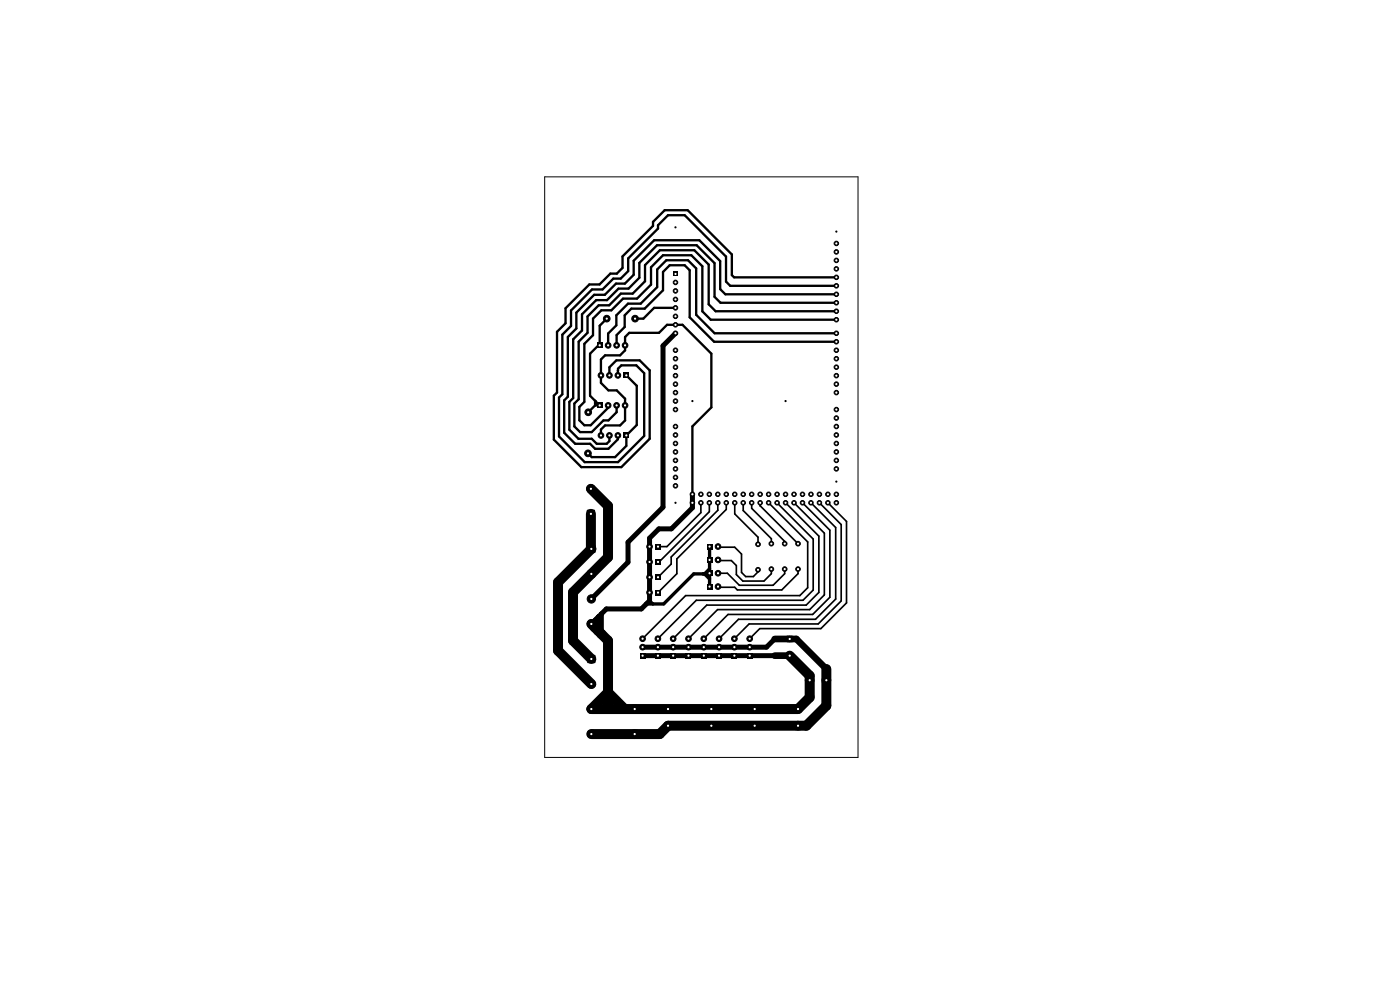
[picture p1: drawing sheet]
<svg xmlns="http://www.w3.org/2000/svg" width="420mm" height="297mm" viewBox="0 0 420 297" stroke-linecap="round" stroke-linejoin="round" font-family="sans-serif">
<g fill="#000">
<path d="M202 81.4h1.3v1.4h-1.3zM179 102.6h1.7v1.8h-1.7zM187.1 111.7h1.6v1.7h-1.6zM179 120.7h1.7v1.6h-1.7zM187.1 129.6h1.6v1.7h-1.6zM176.1 152.8h2.3v2.4h-2.3zM176.2 163.3h2.4v2.4h-2.4zM196.5 163h1.7v1.7h-1.7zM196.5 172.1h1.7v1.8h-1.7zM196.5 167.6h1.7v1.7h-1.7zM196.5 176.7h1.7v1.7h-1.7zM212 175h1.7v1.6h-1.7z"/>
<path d="M212 170.9h1.7v1.8h-1.7zM212 163h1.7v1.7h-1.7zM212 167h1.7v1.6h-1.7zM176.2 196.3h2.4v2.4h-2.4zM191.9 195.6h1.7v1.8h-1.7zM196.5 195.6h1.7v1.8h-1.7zM201.1 195.6h1.7v1.8h-1.7zM205.7 195.6h1.7v1.8h-1.7zM210.3 195.6h1.7v1.8h-1.7zM214.9 195.6h1.7v1.8h-1.7zM219.5 195.6h1.7v1.8h-1.7zM224.1 195.6h1.6v1.8h-1.6z"/>
<path d="M236 190.6h1.8v1.8h-1.8zM199.5 216.6h1.8v1.8h-1.8zM212.5 216.6h1.8v1.8h-1.8zM225.5 216.6h1.8v1.8h-1.8zM238.5 216.6h1.8v1.8h-1.8zM247 202.9h1.8v1.9h-1.8z"/>
</g>
<g fill="#000" stroke="#000" stroke-width=".3">
<circle cx="202.6" cy="68.1" r=".17"/>
<circle cx="250.9" cy="69.4" r=".17"/>
<circle cx="250.9" cy="73" r=".68"/>
<circle cx="250.9" cy="78" r=".68"/>
<circle cx="250.9" cy="75.5" r=".68"/>
<circle cx="182" cy="95.5" r="1"/>
<circle cx="190.5" cy="95.5" r="1"/>
<circle cx="202.6" cy="94.8" r=".68"/>
<circle cx="202.6" cy="99.9" r=".68"/>
<circle cx="202.6" cy="84.6" r=".68"/>
<circle cx="202.6" cy="87.2" r=".68"/>
<circle cx="202.6" cy="89.7" r=".68"/>
<circle cx="202.6" cy="92.3" r=".68"/>
<circle cx="202.6" cy="97.3" r=".68"/>
<circle cx="250.9" cy="93.3" r=".68"/>
<circle cx="250.9" cy="83.1" r=".68"/>
<circle cx="250.9" cy="80.6" r=".68"/>
<circle cx="250.9" cy="88.2" r=".68"/>
<circle cx="250.9" cy="85.7" r=".68"/>
<circle cx="250.9" cy="99.9" r=".68"/>
<circle cx="250.9" cy="95.8" r=".68"/>
<circle cx="250.9" cy="90.7" r=".68"/>
<circle cx="180.3" cy="112.5" r=".85"/>
<circle cx="182.4" cy="103.5" r=".85"/>
<circle cx="182.8" cy="112.5" r=".85"/>
<circle cx="185" cy="103.5" r=".85"/>
<circle cx="185.4" cy="112.5" r=".85"/>
<circle cx="187.5" cy="103.5" r=".85"/>
<circle cx="202.6" cy="115.1" r=".68"/>
<circle cx="202.6" cy="105" r=".68"/>
<circle cx="202.6" cy="110" r=".68"/>
<circle cx="202.6" cy="112.6" r=".68"/>
<circle cx="202.6" cy="107.5" r=".68"/>
<circle cx="202.6" cy="117.7" r=".68"/>
<circle cx="250.9" cy="102.4" r=".68"/>
<circle cx="250.9" cy="117.7" r=".68"/>
<circle cx="250.9" cy="105" r=".68"/>
<circle cx="250.9" cy="115.1" r=".68"/>
<circle cx="250.9" cy="110" r=".68"/>
<circle cx="250.9" cy="107.5" r=".68"/>
<circle cx="250.9" cy="112.6" r=".68"/>
<circle cx="176.4" cy="135.9" r="1"/>
<circle cx="176.5" cy="123.6" r="1"/>
<circle cx="180.3" cy="130.5" r=".85"/>
<circle cx="182.4" cy="121.5" r=".85"/>
<circle cx="182.8" cy="130.5" r=".85"/>
<circle cx="185" cy="121.5" r=".85"/>
<circle cx="185.4" cy="130.5" r=".85"/>
<circle cx="187.5" cy="121.5" r=".85"/>
<circle cx="202.6" cy="130.4" r=".68"/>
<circle cx="202.6" cy="132.9" r=".68"/>
<circle cx="202.6" cy="135.4" r=".68"/>
<circle cx="202.6" cy="138" r=".68"/>
<circle cx="202.6" cy="122.7" r=".68"/>
<circle cx="202.6" cy="127.8" r=".68"/>
<circle cx="202.6" cy="120.2" r=".68"/>
<circle cx="207.7" cy="120.2" r=".17"/>
<circle cx="235.7" cy="120.2" r=".17"/>
<circle cx="250.9" cy="138" r=".68"/>
<circle cx="250.9" cy="130.4" r=".68"/>
<circle cx="250.9" cy="135.4" r=".68"/>
<circle cx="250.9" cy="132.9" r=".68"/>
<circle cx="250.9" cy="127.8" r=".68"/>
<circle cx="250.9" cy="125.3" r=".68"/>
<circle cx="250.9" cy="122.7" r=".68"/>
<circle cx="177.3" cy="146.5" r="1.25"/>
<circle cx="202.6" cy="150.7" r=".17"/>
<circle cx="202.6" cy="140.5" r=".68"/>
<circle cx="202.6" cy="145.6" r=".68"/>
<circle cx="202.6" cy="143.1" r=".68"/>
<circle cx="207.7" cy="150.7" r=".68"/>
<circle cx="207.7" cy="148.1" r=".68"/>
<circle cx="210.3" cy="150.7" r=".68"/>
<circle cx="210.3" cy="148.1" r=".68"/>
<circle cx="212.8" cy="148.1" r=".68"/>
<circle cx="212.8" cy="150.7" r=".68"/>
<circle cx="215.3" cy="148.1" r=".68"/>
<circle cx="215.3" cy="150.7" r=".68"/>
<circle cx="217.9" cy="148.1" r=".68"/>
<circle cx="217.9" cy="150.7" r=".68"/>
<circle cx="220.4" cy="150.7" r=".68"/>
<circle cx="220.4" cy="148.1" r=".68"/>
<circle cx="223" cy="148.1" r=".68"/>
<circle cx="223" cy="150.7" r=".68"/>
<circle cx="225.5" cy="148.1" r=".68"/>
<circle cx="225.5" cy="150.7" r=".68"/>
<circle cx="228" cy="148.1" r=".68"/>
<circle cx="228" cy="150.7" r=".68"/>
<circle cx="230.6" cy="150.7" r=".68"/>
<circle cx="230.6" cy="148.1" r=".68"/>
<circle cx="233.1" cy="148.1" r=".68"/>
<circle cx="233.1" cy="150.7" r=".68"/>
<circle cx="235.7" cy="150.7" r=".68"/>
<circle cx="235.7" cy="148.1" r=".68"/>
<circle cx="238.2" cy="148.1" r=".68"/>
<circle cx="238.2" cy="150.7" r=".68"/>
<circle cx="240.7" cy="148.1" r=".68"/>
<circle cx="240.7" cy="150.7" r=".68"/>
<circle cx="243.3" cy="150.7" r=".68"/>
<circle cx="243.3" cy="148.1" r=".68"/>
<circle cx="245.8" cy="150.7" r=".68"/>
<circle cx="245.8" cy="148.1" r=".68"/>
<circle cx="248.4" cy="148.1" r=".68"/>
<circle cx="248.4" cy="150.7" r=".68"/>
<circle cx="250.9" cy="144.3" r=".17"/>
<circle cx="250.9" cy="150.7" r=".68"/>
<circle cx="250.9" cy="148.1" r=".68"/>
<circle cx="250.9" cy="140.5" r=".68"/>
<circle cx="177.4" cy="179.5" r="1.25"/>
<circle cx="177.4" cy="172" r="1.25"/>
<circle cx="194.9" cy="173" r=".85"/>
<circle cx="194.9" cy="177.6" r=".85"/>
<circle cx="194.9" cy="168.4" r=".85"/>
<circle cx="194.9" cy="163.8" r=".85"/>
<circle cx="215.4" cy="175.8" r=".85"/>
<circle cx="215.4" cy="171.8" r=".85"/>
<circle cx="215.4" cy="163.8" r=".85"/>
<circle cx="215.4" cy="167.8" r=".85"/>
<circle cx="227.4" cy="163.1" r=".7"/>
<circle cx="227.4" cy="170.7" r=".7"/>
<circle cx="231.4" cy="162.9" r=".7"/>
<circle cx="231.4" cy="170.6" r=".7"/>
<circle cx="235.4" cy="162.9" r=".7"/>
<circle cx="235.4" cy="170.6" r=".7"/>
<circle cx="239.4" cy="162.9" r=".7"/>
<circle cx="239.4" cy="170.6" r=".7"/>
<circle cx="177.4" cy="187" r="1.25"/>
<circle cx="192.8" cy="191.4" r=".85"/>
<circle cx="192.8" cy="194" r=".85"/>
<circle cx="197.4" cy="191.4" r=".85"/>
<circle cx="197.4" cy="194" r=".85"/>
<circle cx="201.9" cy="194" r=".85"/>
<circle cx="201.9" cy="191.4" r=".85"/>
<circle cx="206.5" cy="191.4" r=".85"/>
<circle cx="206.5" cy="194" r=".85"/>
<circle cx="211.1" cy="194" r=".85"/>
<circle cx="211.1" cy="191.4" r=".85"/>
<circle cx="215.7" cy="191.4" r=".85"/>
<circle cx="215.7" cy="194" r=".85"/>
<circle cx="220.3" cy="194" r=".85"/>
<circle cx="220.3" cy="191.4" r=".85"/>
<circle cx="224.9" cy="194" r=".85"/>
<circle cx="224.9" cy="191.4" r=".85"/>
<circle cx="236.9" cy="196.5" r="1"/>
<circle cx="177.4" cy="212.5" r="1.25"/>
<circle cx="177.4" cy="205" r="1.25"/>
<circle cx="177.4" cy="220" r="1.25"/>
<circle cx="190.4" cy="212.5" r=".8"/>
<circle cx="190.4" cy="220" r=".8"/>
<circle cx="200.4" cy="212.5" r="1"/>
<circle cx="213.4" cy="212.5" r="1"/>
<circle cx="226.4" cy="212.5" r="1"/>
<circle cx="239.4" cy="212.5" r="1"/>
<circle cx="242.9" cy="203.9" r="1"/>
</g>
<g fill="none" stroke="#000" stroke-width=".7">
<path d="M182 95.5l-2.1 2.1v5.9h-.4l-2.5 2.5v12.6l2.9 2.9h-1.4M202.6 92.3h-6.4l-3.2 3.2h-2.5M250.9 83.1h-30.7l-.7-.6v-6.2l-13.2-13.3h-6.9l-3.5 3.5v1.2l-9.1 9.2v3.4l-1.8 1.7h-1.9l-3.3 3.3h-3l-7.2 7.1v4.5l-2.5 2.6v18.2l-1 .9v13.1l8.3 8.3h12l8.5-8.5v-20.5l-3-3h-7l-2.1 2.1v2.4M250.9 90.7h-34.8l-1.7-1.7v-10.2l-5.4-5.3h-11.9l-5.3 5.3v4.5l-3.3 3.2h-3l-3.4 3.4h-3.3l-4.2 4.3v4.9l-2.6 2.6v17.6l-1.2 1.1v8.4l2.7 2.7h4l1.5 1.5h3l.8-.8v-1.7M250.9 85.7h-31.8l-1.3-1.3v-7.5l-12.4-12.4h-5l-3 3v1l-9 8.9v3.8l-2.2 2.3h-2.2l-3.3 3.3h-3.1l-6.3 6.3v4.6l-2.6 2.6v17.9l-1 .9v11.7l7.7 7.7h10l7.9-7.8v-18.9l-2.4-2.3h-4.5l-1 1v2M250.9 88.2h-33.3l-1.6-1.6v-8.3l-6.2-6.3h-13.5l-6.2 6.2v4.1l-2.7 2.7h-2.6l-3.4 3.3h-3.2l-5.3 5.4v4.8l-2.6 2.5v17.9l-1.1 1.1v9.7l3.3 3.3h4.5l1.5 1.5h4l2.9-2.8v-1.2M250.9 93.3h-36.2l-2.1-2.1v-11.9l-4.3-4.3h-10.4l-4.4 4.5v4.8l-3.7 3.7h-3.5l-3.5 3.5h-3.2l-3.3 3.4v4.9l-2.7 2.6v17.2l-1.3 1.3v6.9l1.7 1.7h3.5l3.5-3.5h1.5l2.5-2.5v-2M250.9 95.8h-37.7l-2.5-2.5v-13.5l-3.3-3.3h-8.5l-3.6 3.6v5.2l-4.2 4.2h-4.2l-3.5 3.5h-3l-2.5 2.5v4.9l-2.6 2.7v17.3l-1.5 1.6v4l1.5 1.4h1.9l5.2-5.2v-.7M250.9 99.9h-36.5l-5.6-5.5v-14l-2.4-2.4h-6.5l-2.8 2.7v5.4l-4.9 4.9h-3.8l-3.5 3.5v3l-2.5 2.5v3.5M185.4 111h.1M187.9 112.5l3.1 3.1v11.8l-3.1 3.1v3.1l-3.4 3.4h-7l-1.1-1.1M250.9 102.4h-36.7l-7.3-7.3v-14.1l-1.5-1.5h-4.5l-2 2v5.5l-5.5 5.5h-4l-2 2v3.5l-2.4 2.4v3.1"/>
<path d="M178.5 121.5l-2 2.1M178.5 120.1v1.4M178.5 121h.9M178.7 120.3l-.2 .2M180.3 130.5v-1.8l1.2-1.2h4.5l1.5-1.5v-6.5l-2.5-2.5h-2.5l-2.2-2.2v-7.1l1.2-1.2h4.5l1.5-1.5v-4l1.3-1.2h8.9l2.4-2.5h4.6l8.7 8.7v16.1l-5.7 5.7v20.3"/>
</g>
<path d="M232.4 191.5h6.5l9 9M232.4 196.5h4.5" fill="none" stroke="#000" stroke-width="2"/>
<path d="M177.3 146.5l5.1 5.1v15.4l-10.5 10.5v14.5l5.5 5.5M177.3 154l.1 10.5-10 10v20.5l10 10M177.4 187l5 5v20.5M236.9 196.5l6 6v6.5l-3.5 3.5h-62l5-5 5 5M247.9 200.5v11l-6 6h-41.5l-2.5 2.5h-20.5" fill="none" stroke="#000" stroke-width="3"/>
<path d="M197.4 177.5v.1M197.4 168.4h.1M212.9 171.8l-.2 .2h-4.6l-9 9h-5.2M212.9 163.8v12.2M212.9 170.5l-1.5 1.5 1.5 1.5M194.9 180l.9 1" fill="none" stroke="#000" stroke-width="1"/>
<path d="M202.6 99.9l-3.7 3.7v48.4l-10.5 10.5v6l-11 11M207.7 148.1v4.1l-6.3 6.3h-3.8l-2.7 2.8v18.7l-2.5 2.5h-10.5l-4.5 4.5M178.7 185.8v2l-.3 .2M179.4 185v4M180.4 184v6M192.8 196.5h39.6M232.4 191.5l-2.5 2.5h-37.1" fill="none" stroke="#000" stroke-width="1.5"/>
<g fill="none" stroke="#000" stroke-width=".5">
<path d="M210.3 150.7v2.9l-10.2 10.2h-2.7M212.8 150.7v2.7l-15.1 15h-.2M215.3 150.7v2.2l-13.9 14v2.1l-4 4M217.9 150.7v2l-14.9 14.8v4.4l-5.6 5.7M220.4 150.7v3.3l7 7v2.1M223 150.7v2.3l8.4 8.5v1.4M225.5 150.7v1.7l9.9 9.9v.6h-.3M228 150.7v.9M228 151.6h.1M228 151.6l11.4 11.3M230.6 150.7l11.7 11.7v13.8l-2.3 2.3h-34.3l-12.9 12.9M233.1 150.7l10.8 10.9v15.3l-3 3h-32l-11.5 11.5"/>
<path d="M235.7 150.7l10 10v16.8l-3.8 3.8h-29.9l-10.1 10.1M238.2 150.7l9.1 9.1v18.5l-4.4 4.4h-27.6l-8.8 8.7M240.7 150.7l8.2 8.2v20.1l-5.1 5.2h-25.4l-7.3 7.2M243.3 150.7l7.4 7.4v21.5l-6.1 6h-23.1l-5.8 5.8M245.8 150.7l6.5 6.5v22.9l-6.9 6.9h-20.7l-4.4 4.4M248.4 150.7l5.5 5.6v24.4l-7.7 7.7h-18.3l-3 3M215.4 167.8l.2 .2h3.8l1.5 1.5v2.7l1.9 2h6.4l2.2-2.3v-1.3M215.4 163.8l.2 .2h4.8l2.1 2.1v5.5l1.2 1.2h2.3l1.4-1.4v-.6M235.4 170.6v1.3l-3.5 3.5h-10.1l-3.6-3.6h-2.8M239.4 170.6v1.3l-4.9 4.9h-13.3l-.8-.8h-4.8l-.2-.2"/>
</g>
<path d="M163.4 53h94v174h-94z" fill="none" stroke="#000" stroke-width=".3"/>
<g fill="#fff" stroke="#fff" stroke-width=".3">
<circle cx="176.5" cy="123.6" r=".18"/>
<circle cx="182" cy="95.5" r=".17"/>
<circle cx="190.5" cy="95.5" r=".17"/>
<circle cx="176.4" cy="135.9" r=".17"/>
<circle cx="220.3" cy="196.5" r=".17"/>
<circle cx="220.3" cy="194" r=".17"/>
<circle cx="220.3" cy="191.4" r=".17"/>
<circle cx="179.9" cy="121.5" r=".18"/>
<circle cx="182.4" cy="121.5" r=".18"/>
<circle cx="185" cy="121.5" r=".18"/>
<circle cx="187.5" cy="121.5" r=".18"/>
<circle cx="231.4" cy="170.6" r=".17"/>
<circle cx="231.4" cy="162.9" r=".17"/>
<circle cx="177.4" cy="164.5" r=".17"/>
<circle cx="177.4" cy="172" r=".18"/>
<circle cx="177.4" cy="179.5" r=".17"/>
<circle cx="177.4" cy="187" r=".18"/>
<circle cx="177.3" cy="154" r=".17"/>
<circle cx="177.3" cy="146.5" r=".17"/>
<circle cx="239.4" cy="170.6" r=".17"/>
<circle cx="239.4" cy="162.9" r=".17"/>
<circle cx="212.9" cy="175.8" r=".17"/>
<circle cx="215.4" cy="175.8" r=".17"/>
<circle cx="211.1" cy="196.5" r=".18"/>
<circle cx="211.1" cy="194" r=".18"/>
<circle cx="211.1" cy="191.4" r=".18"/>
<circle cx="197.4" cy="163.8" r=".18"/>
<circle cx="194.9" cy="163.8" r=".18"/>
<circle cx="250.9" cy="117.7" r=".17"/>
<circle cx="250.9" cy="115.1" r=".17"/>
<circle cx="250.9" cy="112.6" r=".17"/>
<circle cx="250.9" cy="110" r=".17"/>
<circle cx="202.6" cy="89.7" r=".17"/>
<circle cx="250.9" cy="107.5" r=".17"/>
<circle cx="250.9" cy="105" r=".17"/>
<circle cx="202.6" cy="92.3" r=".17"/>
<circle cx="250.9" cy="148.1" r=".17"/>
<circle cx="250.9" cy="150.7" r=".17"/>
<circle cx="250.9" cy="102.4" r=".17"/>
<circle cx="250.9" cy="99.9" r=".17"/>
<circle cx="250.9" cy="95.8" r=".17"/>
<circle cx="250.9" cy="93.3" r=".17"/>
<circle cx="250.9" cy="90.7" r=".17"/>
<circle cx="250.9" cy="88.2" r=".17"/>
<circle cx="250.9" cy="85.7" r=".17"/>
<circle cx="250.9" cy="83.1" r=".17"/>
<circle cx="250.9" cy="122.7" r=".17"/>
<circle cx="250.9" cy="125.3" r=".17"/>
<circle cx="250.9" cy="127.8" r=".17"/>
<circle cx="250.9" cy="130.4" r=".17"/>
<circle cx="250.9" cy="132.9" r=".17"/>
<circle cx="250.9" cy="135.4" r=".17"/>
<circle cx="250.9" cy="138" r=".17"/>
<circle cx="250.9" cy="140.5" r=".17"/>
<circle cx="248.4" cy="148.1" r=".17"/>
<circle cx="248.4" cy="150.7" r=".17"/>
<circle cx="245.8" cy="148.1" r=".17"/>
<circle cx="245.8" cy="150.7" r=".17"/>
<circle cx="243.3" cy="148.1" r=".17"/>
<circle cx="243.3" cy="150.7" r=".17"/>
<circle cx="240.7" cy="148.1" r=".17"/>
<circle cx="240.7" cy="150.7" r=".17"/>
<circle cx="238.2" cy="148.1" r=".17"/>
<circle cx="238.2" cy="150.7" r=".17"/>
<circle cx="235.7" cy="148.1" r=".17"/>
<circle cx="235.7" cy="150.7" r=".17"/>
<circle cx="233.1" cy="148.1" r=".17"/>
<circle cx="233.1" cy="150.7" r=".17"/>
<circle cx="230.6" cy="148.1" r=".17"/>
<circle cx="230.6" cy="150.7" r=".17"/>
<circle cx="228" cy="148.1" r=".17"/>
<circle cx="228" cy="150.7" r=".17"/>
<circle cx="225.5" cy="148.1" r=".17"/>
<circle cx="225.5" cy="150.7" r=".17"/>
<circle cx="223" cy="148.1" r=".17"/>
<circle cx="223" cy="150.7" r=".17"/>
<circle cx="220.4" cy="148.1" r=".17"/>
<circle cx="220.4" cy="150.7" r=".17"/>
<circle cx="217.9" cy="148.1" r=".17"/>
<circle cx="217.9" cy="150.7" r=".17"/>
<circle cx="215.3" cy="148.1" r=".17"/>
<circle cx="215.3" cy="150.7" r=".17"/>
<circle cx="212.8" cy="148.1" r=".17"/>
<circle cx="212.8" cy="150.7" r=".17"/>
<circle cx="210.3" cy="148.1" r=".17"/>
<circle cx="210.3" cy="150.7" r=".17"/>
<circle cx="202.6" cy="105" r=".17"/>
<circle cx="202.6" cy="107.5" r=".17"/>
<circle cx="202.6" cy="110" r=".17"/>
<circle cx="202.6" cy="112.6" r=".17"/>
<circle cx="202.6" cy="115.1" r=".17"/>
<circle cx="202.6" cy="117.7" r=".17"/>
<circle cx="202.6" cy="120.2" r=".17"/>
<circle cx="202.6" cy="122.7" r=".17"/>
<circle cx="202.6" cy="127.8" r=".17"/>
<circle cx="202.6" cy="130.4" r=".17"/>
<circle cx="202.6" cy="132.9" r=".17"/>
<circle cx="202.6" cy="135.4" r=".17"/>
<circle cx="202.6" cy="138" r=".17"/>
<circle cx="202.6" cy="140.5" r=".17"/>
<circle cx="202.6" cy="143.1" r=".17"/>
<circle cx="202.6" cy="145.6" r=".17"/>
<circle cx="250.9" cy="78" r=".17"/>
<circle cx="202.6" cy="94.8" r=".17"/>
<circle cx="202.6" cy="97.3" r=".17"/>
<circle cx="250.9" cy="80.6" r=".17"/>
<circle cx="207.7" cy="148.1" r=".17"/>
<circle cx="207.7" cy="150.7" r=".17"/>
<circle cx="202.6" cy="84.6" r=".17"/>
<circle cx="202.6" cy="82.1" r=".17"/>
<circle cx="202.6" cy="87.2" r=".17"/>
<circle cx="250.9" cy="73" r=".17"/>
<circle cx="250.9" cy="75.5" r=".17"/>
<circle cx="202.6" cy="99.9" r=".17"/>
<circle cx="197.4" cy="173" r=".18"/>
<circle cx="194.9" cy="173" r=".18"/>
<circle cx="236.9" cy="191.5" r=".17"/>
<circle cx="236.9" cy="196.5" r=".17"/>
<circle cx="192.8" cy="196.5" r=".17"/>
<circle cx="192.8" cy="194" r=".17"/>
<circle cx="192.8" cy="191.4" r=".17"/>
<circle cx="226.4" cy="217.5" r=".17"/>
<circle cx="226.4" cy="212.5" r=".17"/>
<circle cx="190.4" cy="220" r=".17"/>
<circle cx="190.4" cy="212.5" r=".17"/>
<circle cx="247.9" cy="203.9" r=".17"/>
<circle cx="242.9" cy="203.9" r=".17"/>
<circle cx="177.4" cy="197.5" r=".17"/>
<circle cx="177.4" cy="205" r=".17"/>
<circle cx="177.4" cy="212.5" r=".17"/>
<circle cx="177.4" cy="220" r=".17"/>
<circle cx="239.4" cy="217.5" r=".17"/>
<circle cx="239.4" cy="212.5" r=".17"/>
<circle cx="224.9" cy="196.5" r=".17"/>
<circle cx="224.9" cy="194" r=".17"/>
<circle cx="224.9" cy="191.4" r=".17"/>
<circle cx="215.7" cy="196.5" r=".18"/>
<circle cx="215.7" cy="194" r=".18"/>
<circle cx="215.7" cy="191.4" r=".18"/>
<circle cx="202" cy="196.5" r=".17"/>
<circle cx="202" cy="194" r=".17"/>
<circle cx="202" cy="191.4" r=".17"/>
<circle cx="213.4" cy="217.5" r=".17"/>
<circle cx="213.4" cy="212.5" r=".17"/>
<circle cx="187.9" cy="112.5" r=".18"/>
<circle cx="185.4" cy="112.5" r=".18"/>
<circle cx="182.8" cy="112.5" r=".18"/>
<circle cx="180.3" cy="112.5" r=".18"/>
<circle cx="235.4" cy="170.6" r=".17"/>
<circle cx="235.4" cy="162.9" r=".17"/>
<circle cx="206.5" cy="196.5" r=".17"/>
<circle cx="206.5" cy="194" r=".17"/>
<circle cx="206.5" cy="191.4" r=".17"/>
<circle cx="212.9" cy="171.8" r=".17"/>
<circle cx="215.4" cy="171.8" r=".17"/>
<circle cx="179.9" cy="103.5" r=".17"/>
<circle cx="182.4" cy="103.5" r=".17"/>
<circle cx="185" cy="103.5" r=".17"/>
<circle cx="187.5" cy="103.5" r=".17"/>
<circle cx="212.9" cy="163.8" r=".17"/>
<circle cx="215.4" cy="163.8" r=".17"/>
<circle cx="227.4" cy="170.7" r=".17"/>
<circle cx="227.4" cy="163.1" r=".17"/>
<circle cx="197.4" cy="196.5" r=".17"/>
<circle cx="197.4" cy="194" r=".17"/>
<circle cx="197.4" cy="191.4" r=".17"/>
<circle cx="197.4" cy="168.4" r=".17"/>
<circle cx="194.9" cy="168.4" r=".17"/>
<circle cx="200.4" cy="217.5" r=".18"/>
<circle cx="200.4" cy="212.5" r=".18"/>
<circle cx="212.9" cy="167.8" r=".17"/>
<circle cx="215.4" cy="167.8" r=".17"/>
<circle cx="197.4" cy="177.6" r=".18"/>
<circle cx="194.9" cy="177.6" r=".18"/>
<circle cx="187.9" cy="130.5" r=".17"/>
<circle cx="185.4" cy="130.5" r=".17"/>
<circle cx="182.8" cy="130.5" r=".17"/>
<circle cx="180.3" cy="130.5" r=".17"/>
</g>
</svg>
